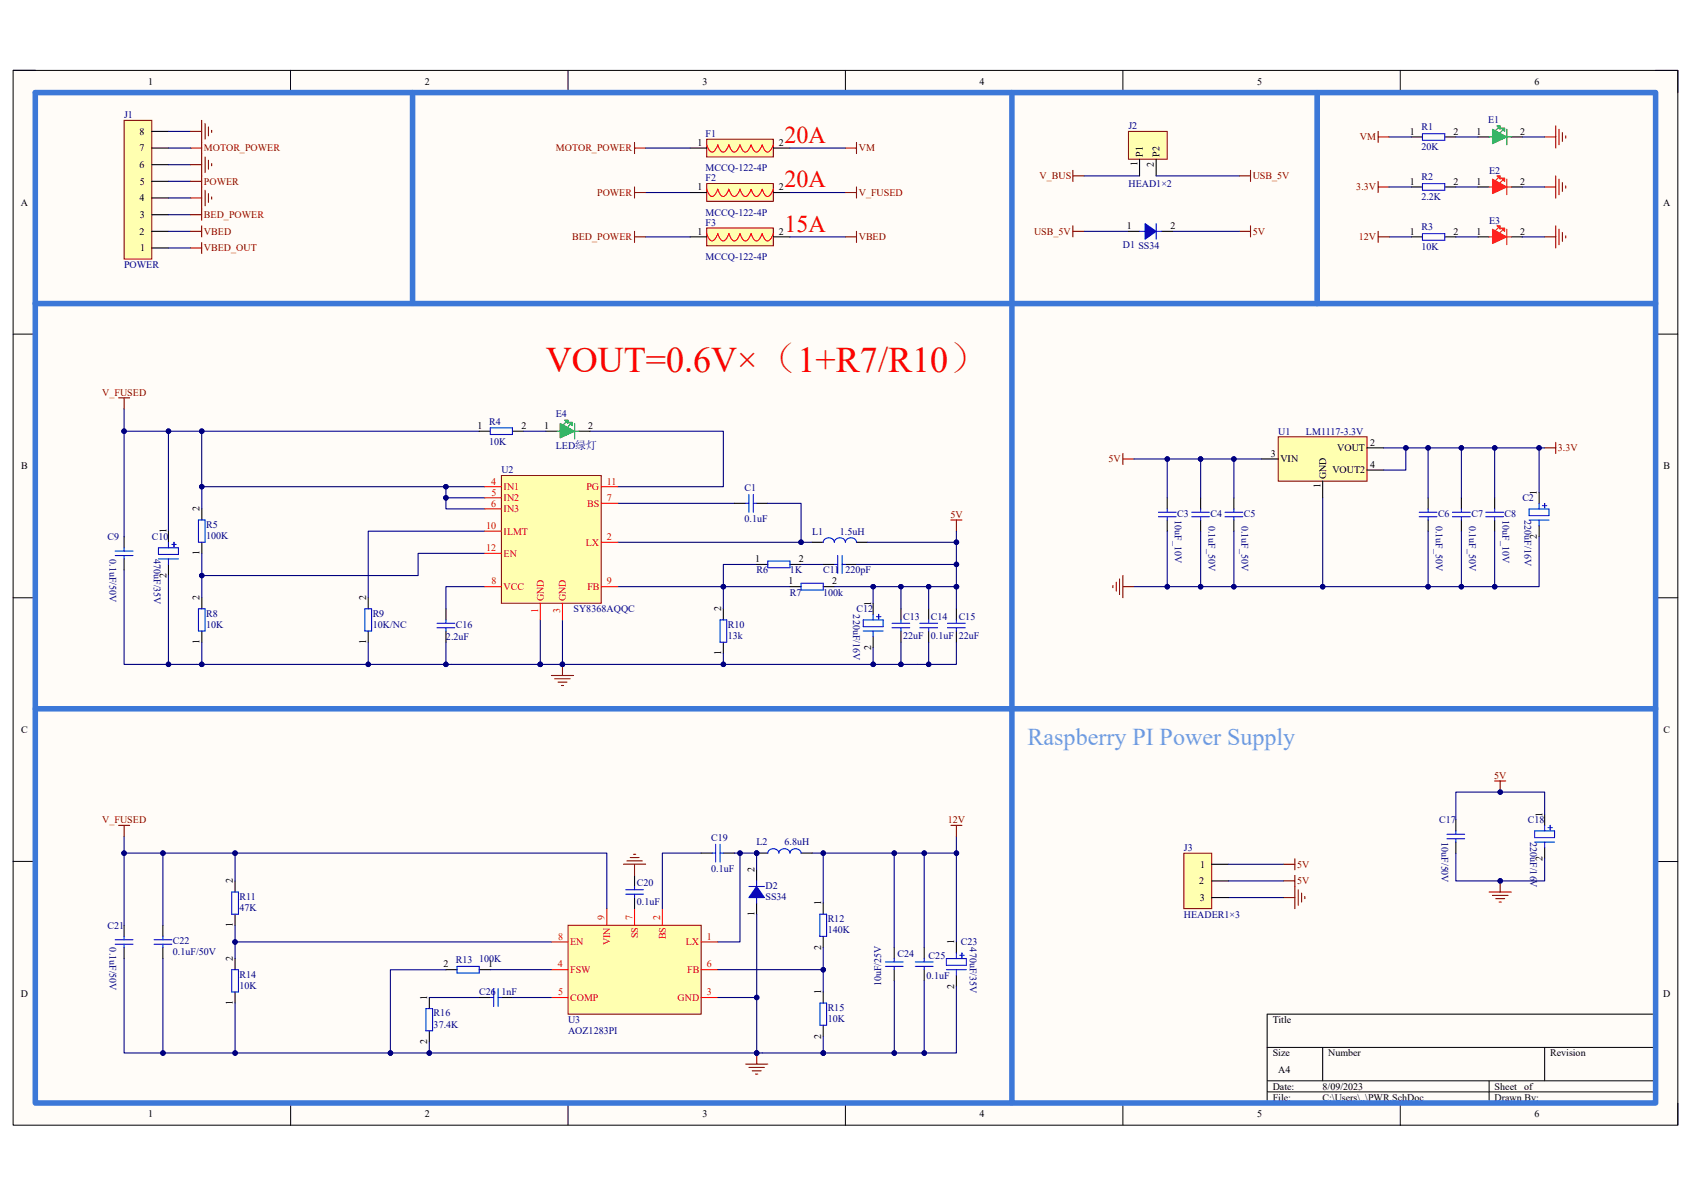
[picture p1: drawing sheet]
<svg xmlns="http://www.w3.org/2000/svg" width="297mm" height="210mm" viewBox="0 0 297 210" stroke-linecap="round" stroke-linejoin="round" font-family="sans-serif">
<defs><g id="words">
<text font-size="6.3" fill="#f00" x="95.9" y="65.3">VOUT=0.6V×（1+R7/R10）</text>
<g font-size="4.2" fill="#f00">
<text x="137.8" y="25.1">20A</text>
<text x="137.8" y="32.9">20A</text>
<text x="137.8" y="40.7">15A</text>
</g>
<text font-size="4.2" fill="#6d9eeb" x="180.5" y="130.7">Raspberry PI Power Supply</text>
<g font-size="1.8">
<text x="26" y="14.9">1</text>
<text x="74.6" y="14.9">2</text>
<text x="123.4" y="14.9">3</text>
<text x="172.1" y="14.9">4</text>
<text x="220.8" y="14.9">5</text>
<text x="269.5" y="14.9">6</text>
<text x="24.5" y="23.7">8</text>
<text x="247.6" y="23.7">1</text>
<text x="255.3" y="23.7">2</text>
<text x="259.4" y="23.7">1</text>
<text x="267" y="23.7">2</text>
<text x="24.5" y="29.5">6</text>
<text x="24.5" y="26.6">7</text>
<text x="122.5" y="25.6">1</text>
<text x="136.8" y="25.6">2</text>
<text x="199.8" y="29.2" transform="rotate(-90 199.8 29.2)">1</text>
<text x="200.8" y="27.6" transform="rotate(-90 200.8 27.6)">P1</text>
<text x="202.7" y="29.3" transform="rotate(-90 202.7 29.3)">2</text>
<text x="203.7" y="27.6" transform="rotate(-90 203.7 27.6)">P2</text>
<text x="24.5" y="35.4">4</text>
<text x="24.5" y="32.4">5</text>
<text x="122.5" y="33.4">1</text>
<text x="136.8" y="33.4">2</text>
<text x="247.6" y="32.4">1</text>
<text x="255.3" y="32.4">2</text>
<text x="259.4" y="32.4">1</text>
<text x="267" y="32.4">2</text>
<text x="3.6" y="36.1">A</text>
<text x="24.5" y="41.2">2</text>
<text x="24.6" y="38.3">3</text>
<text x="122.5" y="41.2">1</text>
<text x="136.8" y="41.2">2</text>
<text x="197.9" y="40.2">1</text>
<text x="205.6" y="40.2">2</text>
<text x="247.6" y="41.2">1</text>
<text x="255.3" y="41.2">2</text>
<text x="259.4" y="41.2">1</text>
<text x="267" y="41.2">2</text>
<text x="292.1" y="36.1">A</text>
<text x="24.6" y="44.1">1</text>
<text x="83.9" y="75.3">1</text>
<text x="91.6" y="75.3">2</text>
<text x="95.6" y="75.3">1</text>
<text x="103.3" y="75.3">2</text>
<text x="3.7" y="82.4">B</text>
<text x="223.2" y="80.2">3</text>
<text x="224.9" y="81.2">VIN</text>
<text x="234" y="83.1">VOUT2</text>
<text x="234.9" y="79.2">VOUT</text>
<text x="240.7" y="78.3">2</text>
<text x="240.7" y="82.1">4</text>
<text x="292.2" y="82.4">B</text>
<text x="35.1" y="89.7" transform="rotate(-90 35.1 89.7)">2</text>
<text x="232" y="85.7" transform="rotate(-90 232 85.7)">1</text>
<text x="232.9" y="84.1" transform="rotate(-90 232.9 84.1)">GND</text>
<text x="270" y="86.8" transform="rotate(-90 270 86.8)">1</text>
<text x="29.2" y="93.6" transform="rotate(-90 29.2 93.6)">1</text>
<text x="270" y="94.7" transform="rotate(-90 270 94.7)">2</text>
<text x="29.2" y="101.5" transform="rotate(-90 29.2 101.5)">2</text>
<text x="35.1" y="97.4" transform="rotate(-90 35.1 97.4)">1</text>
<text x="132.6" y="98.7">1</text>
<text x="140.3" y="98.7">2</text>
<text x="35.1" y="105.3" transform="rotate(-90 35.1 105.3)">2</text>
<text x="64.3" y="105.3" transform="rotate(-90 64.3 105.3)">2</text>
<text x="126.7" y="107.3" transform="rotate(-90 126.7 107.3)">2</text>
<text x="138.5" y="102.6">1</text>
<text x="146.2" y="102.6">2</text>
<text x="153" y="106.3" transform="rotate(-90 153 106.3)">1</text>
<text x="35.1" y="113" transform="rotate(-90 35.1 113)">1</text>
<text x="64.3" y="113" transform="rotate(-90 64.3 113)">1</text>
<text x="126.7" y="115" transform="rotate(-90 126.7 115)">1</text>
<text x="153" y="114.2" transform="rotate(-90 153 114.2)">2</text>
<text x="3.7" y="128.7">C</text>
<text x="292.2" y="128.7">C</text>
<text x="271" y="143.4" transform="rotate(-90 271 143.4)">1</text>
<text x="40.9" y="155" transform="rotate(-90 40.9 155)">2</text>
<text x="132.5" y="153.1" transform="rotate(-90 132.5 153.1)">2</text>
<text x="210.7" y="155.3">2</text>
<text x="210.8" y="152.3">1</text>
<text x="271" y="151.2" transform="rotate(-90 271 151.2)">2</text>
<text x="132.5" y="160.8" transform="rotate(-90 132.5 160.8)">1</text>
<text x="144.2" y="158.9" transform="rotate(-90 144.2 158.9)">1</text>
<text x="210.7" y="158.2">3</text>
<text x="40.9" y="162.7" transform="rotate(-90 40.9 162.7)">1</text>
<text x="144.2" y="166.8" transform="rotate(-90 144.2 166.8)">2</text>
<text x="167.6" y="165.8" transform="rotate(-90 167.6 165.8)">1</text>
<text x="40.9" y="168.7" transform="rotate(-90 40.9 168.7)">2</text>
<text x="77.9" y="169.9">2</text>
<text x="85.7" y="169.9">1</text>
<text x="167.6" y="173.6" transform="rotate(-90 167.6 173.6)">2</text>
<text x="3.7" y="175">D</text>
<text x="40.9" y="176.4" transform="rotate(-90 40.9 176.4)">1</text>
<text x="75" y="175.5" transform="rotate(-90 75 175.5)">1</text>
<text x="144.2" y="174.5" transform="rotate(-90 144.2 174.5)">1</text>
<text x="223.6" y="179.6">Title</text>
<text x="292.2" y="175">D</text>
<text x="75" y="183.3" transform="rotate(-90 75 183.3)">2</text>
<text x="144.2" y="182.4" transform="rotate(-90 144.2 182.4)">2</text>
<text x="223.6" y="185.5">Size</text>
<text x="233.3" y="185.5">Number</text>
<text x="272.3" y="185.5">Revision</text>
<text x="223.6" y="191.3">Date:</text>
<text x="224.5" y="188.4">A4</text>
<text x="232.3" y="191.3">8/09/2023</text>
<text x="262.5" y="191.3">Sheet</text>
<text x="267.7" y="191.3">of</text>
<text x="26" y="196.2">1</text>
<text x="74.6" y="196.2">2</text>
<text x="123.4" y="196.2">3</text>
<text x="172.1" y="196.2">4</text>
<text x="220.8" y="196.2">5</text>
<text x="223.6" y="193.3">File:</text>
<text x="232.3" y="193.3">C:\Users\..\PWR.SchDoc</text>
<text x="262.6" y="193.3">Drawn By:</text>
<text x="269.5" y="196.2">6</text>
</g>
<g font-size="1.8" fill="#000080">
<text x="21.8" y="20.7">J1</text>
<text x="198.2" y="22.7">J2</text>
<text x="249.7" y="22.9">R1</text>
<text x="261.4" y="21.5">E1</text>
<text x="123.9" y="24">F1</text>
<text x="249.7" y="26.4">20K</text>
<text x="123.9" y="30.1">MCCQ-122-4P</text>
<text x="123.9" y="31.9">F2</text>
<text x="198.2" y="32.8">HEAD1×2</text>
<text x="249.7" y="31.7">R2</text>
<text x="249.7" y="35.2">2.2K</text>
<text x="261.6" y="30.5">E2</text>
<text x="123.9" y="37.9">MCCQ-122-4P</text>
<text x="123.9" y="39.6">F3</text>
<text x="249.7" y="40.4">R3</text>
<text x="261.6" y="39.3">E3</text>
<text x="21.8" y="47.1">POWER</text>
<text x="123.9" y="45.7">MCCQ-122-4P</text>
<text x="197.2" y="43.5">D1 SS34</text>
<text x="249.7" y="43.9">10K</text>
<text x="85.9" y="74.5">R4</text>
<text x="97.6" y="73.2">E4</text>
<text x="224.5" y="76.3">U1</text>
<text x="229.4" y="76.3">LM1117-3.3V</text>
<text x="85.9" y="78.1">10K</text>
<text x="88.1" y="83.1">U2</text>
<text x="97.6" y="78.8">LED绿灯</text>
<text x="130.8" y="86.2">C1</text>
<text x="267.4" y="88">C2</text>
<text x="18.9" y="94.8">C9</text>
<text x="26.7" y="94.8">C10</text>
<text x="36.2" y="92.7">R5</text>
<text x="36.2" y="94.6">100K</text>
<text x="130.8" y="91.7">0.1uF</text>
<text x="142.7" y="93.9">L1</text>
<text x="147.5" y="93.9">1.5uH</text>
<text x="206.4" y="91.3" transform="rotate(90 206.4 91.3)">10uF_10V</text>
<text x="206.8" y="90.7">C3</text>
<text x="212.3" y="92.3" transform="rotate(90 212.3 92.3)">0.1uF_50V</text>
<text x="212.6" y="90.7">C4</text>
<text x="218.1" y="92.3" transform="rotate(90 218.1 92.3)">0.1uF_50V</text>
<text x="218.5" y="90.7">C5</text>
<text x="252.2" y="92.3" transform="rotate(90 252.2 92.3)">0.1uF_50V</text>
<text x="252.6" y="90.7">C6</text>
<text x="258.1" y="92.3" transform="rotate(90 258.1 92.3)">0.1uF_50V</text>
<text x="258.5" y="90.7">C7</text>
<text x="263.9" y="91.3" transform="rotate(90 263.9 91.3)">10uF_10V</text>
<text x="264.3" y="90.7">C8</text>
<text x="267.8" y="91.3" transform="rotate(90 267.8 91.3)">220uF/16V</text>
<text x="19.3" y="98.1" transform="rotate(90 19.3 98.1)">0.1uF/50V</text>
<text x="27" y="98.1" transform="rotate(90 27 98.1)">470uF/35V</text>
<text x="132.9" y="100.7">R6</text>
<text x="138.8" y="100.7">1K</text>
<text x="144.6" y="100.7">C11 220pF</text>
<text x="100.8" y="107.5">SY8368AQQC</text>
<text x="138.8" y="104.6">R7</text>
<text x="144.6" y="104.6">100k</text>
<text x="149.9" y="107.9" transform="rotate(90 149.9 107.9)">220uF/16V</text>
<text x="150.4" y="107.5">C12</text>
<text x="36.2" y="108.3">R8</text>
<text x="36.2" y="110.2">10K</text>
<text x="65.5" y="108.3">R9</text>
<text x="65.5" y="110.2">10K/NC</text>
<text x="78.3" y="112.4">2.2uF</text>
<text x="80.1" y="110.2">C16</text>
<text x="127.8" y="110.2">R10</text>
<text x="127.8" y="112.2">13k</text>
<text x="158.6" y="108.9">C13</text>
<text x="158.6" y="112.2">22uF</text>
<text x="163.5" y="108.9">C14</text>
<text x="163.5" y="112.2">0.1uF 22uF</text>
<text x="168.4" y="108.9">C15</text>
<text x="124.9" y="147.6">C19</text>
<text x="132.9" y="148.4">L2</text>
<text x="137.8" y="148.4">6.8uH</text>
<text x="208" y="149.4">J3</text>
<text x="252.8" y="144.5">C17</text>
<text x="253.2" y="147.8" transform="rotate(90 253.2 147.8)">10uF/50V</text>
<text x="268.4" y="144.5">C18</text>
<text x="268.8" y="147.8" transform="rotate(90 268.8 147.8)">220uF/16V</text>
<text x="111.9" y="155.6">C20</text>
<text x="124.9" y="153.1">0.1uF</text>
<text x="42.1" y="158">R11</text>
<text x="42.1" y="159.9">47K</text>
<text x="111.9" y="159">0.1uF</text>
<text x="134.5" y="156">D2</text>
<text x="134.5" y="158">SS34</text>
<text x="145.4" y="161.9">R12</text>
<text x="208" y="161.1">HEADER1×3</text>
<text x="18.9" y="163">C21</text>
<text x="19.3" y="166.3" transform="rotate(90 19.3 166.3)">0.1uF/50V</text>
<text x="30.4" y="165.8">C22</text>
<text x="30.4" y="167.7">0.1uF/50V</text>
<text x="145.4" y="163.8">140K</text>
<text x="168.8" y="166">C23</text>
<text x="170.3" y="166.3" transform="rotate(90 170.3 166.3)">470uF/35V</text>
<text x="42.1" y="171.6">R14</text>
<text x="42.1" y="173.6">10K</text>
<text x="80.1" y="169.1">R13</text>
<text x="84.2" y="168.9">100K</text>
<text x="154.8" y="173.2" transform="rotate(-90 154.8 173.2)">10uF/25V</text>
<text x="157.7" y="168.1">C24</text>
<text x="162.7" y="171.8">0.1uF</text>
<text x="163.1" y="168.3">C25</text>
<text x="76.2" y="178.5">R16</text>
<text x="84.2" y="174.8">C26 1nF</text>
<text x="99.8" y="179.6">U3</text>
<text x="145.4" y="177.5">R15</text>
<text x="145.4" y="179.4">10K</text>
<text x="76.2" y="180.4">37.4K</text>
<text x="99.8" y="181.6">AOZ1283PI</text>
</g>
<g font-size="1.8" fill="#800000">
<text x="35.8" y="26.6">MOTOR_POWER</text>
<text x="97.7" y="26.6">MOTOR_POWER</text>
<text x="150.9" y="26.6">VM</text>
<text x="238.9" y="24.6">VM</text>
<text x="35.8" y="32.4">POWER</text>
<text x="104.9" y="34.4">POWER</text>
<text x="150.9" y="34.4">V_FUSED</text>
<text x="182.6" y="31.5">V_BUS</text>
<text x="220" y="31.5">USB_5V</text>
<text x="238.2" y="33.4">3.3V</text>
<text x="35.8" y="38.3">BED_POWER</text>
<text x="35.8" y="41.2">VBED</text>
<text x="181.6" y="41.2">USB_5V</text>
<text x="220" y="41.2">5V</text>
<text x="35.8" y="44.1">VBED_OUT</text>
<text x="100.5" y="42.2">BED_POWER</text>
<text x="150.9" y="42.2">VBED</text>
<text x="238.7" y="42.2">12V</text>
<text x="18" y="69.5">V_FUSED</text>
<text x="194.7" y="81.2">5V</text>
<text x="273.7" y="79.2">3.3V</text>
<text x="166.9" y="90.9">5V</text>
<text x="262.5" y="136.7">5V</text>
<text x="18" y="144.5">V_FUSED</text>
<text x="166.5" y="144.5">12V</text>
<text x="227.9" y="155.3">5V</text>
<text x="227.9" y="152.3">5V</text>
</g>
<g font-size="1.8" fill="#f00">
<text x="86.3" y="85.1">4</text>
<text x="86.3" y="89">6</text>
<text x="86.3" y="87">5</text>
<text x="88.5" y="86">IN1</text>
<text x="88.5" y="88">IN2</text>
<text x="88.5" y="89.9">IN3</text>
<text x="103" y="86">PG</text>
<text x="103.2" y="89">BS</text>
<text x="106.6" y="85.1">11</text>
<text x="106.6" y="88">7</text>
<text x="85.4" y="92.9">10</text>
<text x="88.5" y="93.9">ILMT</text>
<text x="102.9" y="95.8">LX</text>
<text x="106.6" y="94.8">2</text>
<text x="85.4" y="96.8">12</text>
<text x="88.5" y="97.7">EN</text>
<text x="86.3" y="102.6">8</text>
<text x="88.5" y="103.6">VCC</text>
<text x="94.5" y="107.6" transform="rotate(-90 94.5 107.6)">1</text>
<text x="95.5" y="105.5" transform="rotate(-90 95.5 105.5)">GND</text>
<text x="98.4" y="107.6" transform="rotate(-90 98.4 107.6)">3</text>
<text x="99.4" y="105.5" transform="rotate(-90 99.4 105.5)">GND</text>
<text x="103.2" y="103.6">FB</text>
<text x="106.6" y="102.6">9</text>
<text x="106.2" y="161.5" transform="rotate(-90 106.2 161.5)">9</text>
<text x="111.1" y="161.5" transform="rotate(-90 111.1 161.5)">7</text>
<text x="116" y="161.5" transform="rotate(-90 116 161.5)">2</text>
<text x="98" y="165">8</text>
<text x="100.2" y="166">EN</text>
<text x="107.2" y="165.9" transform="rotate(-90 107.2 165.9)">VIN</text>
<text x="112.1" y="164.7" transform="rotate(-90 112.1 164.7)">SS</text>
<text x="116.9" y="164.9" transform="rotate(-90 116.9 164.9)">BS</text>
<text x="120.5" y="166">LX</text>
<text x="124.1" y="165">1</text>
<text x="98" y="169.9">4</text>
<text x="100.2" y="170.8">FSW</text>
<text x="120.7" y="170.8">FB</text>
<text x="124.1" y="169.9">6</text>
<text x="98" y="174.8">5</text>
<text x="100.2" y="175.7">COMP</text>
<text x="119" y="175.7">GND</text>
<text x="124.1" y="174.8">3</text>
</g>
</g></defs>
<path d="M2.3 12.4h292.4v185.1h-292.4z" fill="#fffcf8"/>
<path d="M2.3 12.4h292.4v185.1h-292.4z" fill="none" stroke="#000" stroke-width=".18"/>
<path d="M6.2 16.3h284.6v177.4h-284.6z" fill="#fffcf8"/>
<g fill="none" stroke="#000" stroke-width=".18">
<path d="M2.3 12.3h3.9M6.2 16.3h284.6v177.4h-284.6zM51 12.3v4M99.8 12.4v3.9M148.5 12.4v3.9M197.2 12.4v3.9M246 12.4v3.9M290.8 12.4h3.9v3.9M2.3 58.7h3.9M290.8 58.7h3.9M2.3 104.9h3.9M290.8 104.9h3.9"/>
<path d="M2.3 151.2h3.9M290.8 151.3h3.9M290.8 178.1h-68.2v15.6M51.1 193.7v3.8M99.8 193.7v3.8M148.5 193.7v3.8M197.2 193.7v3.8M222.6 183.9h68.2M222.6 189.8h68.2M222.6 191.7h68.2M232.3 183.9v5.9M246 193.7v3.8"/>
<path d="M261.6 189.8v3.9M271.3 183.9v5.9M294.7 193.7v3.8"/>
</g>
<path d="M21.8 21.1h4.9v24.4h-4.9z" fill="#ffffb0"/>
<path d="M21.8 21.1h4.9v24.4h-4.9z" fill="none" stroke="#800000" stroke-width=".18"/>
<path d="M26.7 37.7h2.9M26.7 34.8h2.9M26.7 31.8h2.9M26.7 28.9h2.9M26.7 26h2.9M26.7 23.1h2.9M26.7 43.5h2.9M26.7 40.6h2.9" fill="none" stroke="#000" stroke-width=".19"/>
<g fill="none" stroke="#800000" stroke-width=".19">
<path d="M33.5 26h1.9M33.5 31.8h1.9M33.5 37.7h1.9M33.5 23.1h1.9M33.5 28.9h1.9M33.5 34.8h1.9M35.4 21.1v17.6M36 21.7v2.7M36 27.6v2.7M36 33.4v2.7M36.6 22.3v1.6M36.6 28.1v1.6"/>
<path d="M36.6 34v1.5M37.2 22.9v.4M37.2 28.7v.4M37.2 34.6v.4"/>
</g>
<path d="M29.6 23.1h3.9M29.6 26h3.9M29.6 28.9h3.9M29.6 31.8h3.9M29.6 34.8h3.9M29.6 37.7h3.9M29.6 40.6h3.9M29.6 43.5h3.9" fill="none" stroke="#000080" stroke-width=".19"/>
<path d="M124.1 24.4h11.7v3.2h-11.7z" fill="#ffffb0"/>
<path d="M124.1 24.4h11.7v3.2h-11.7z" fill="none" stroke="#800000" stroke-width=".18"/>
<path d="M124.1 25.4a1.64 1.64 0 0 0 1 1.3 1.76 1.76 0 0 0 1-1.3 1.64 1.64 0 0 0 .9 1.3 1.75 1.75 0 0 0 1-1.3 1.67 1.67 0 0 0 1 1.3 1.74 1.74 0 0 0 1-1.3 1.67 1.67 0 0 0 .9 1.3 1.74 1.74 0 0 0 1-1.3 1.67 1.67 0 0 0 1 1.3 1.72 1.72 0 0 0 1-1.3 1.66 1.66 0 0 0 .9 1.3 2.35 2.35 0 0 0 1-1.3" fill="none" stroke="#f00" stroke-width=".19"/>
<path d="M121.2 26h2.9M135.8 26h3" fill="none" stroke="#000" stroke-width=".19"/>
<path d="M113.4 26h7.8M138.8 26h9.7" fill="none" stroke="#000080" stroke-width=".19"/>
<path d="M111.5 25v2M111.5 26h1.9" fill="none" stroke="#800000" stroke-width=".19"/>
<path d="M124.1 32.2h11.7v3.1h-11.7z" fill="#ffffb0"/>
<path d="M124.1 32.2h11.7v3.1h-11.7z" fill="none" stroke="#800000" stroke-width=".18"/>
<path d="M124.1 33.2a1.63 1.63 0 0 0 1 1.3 1.7 1.7 0 0 0 1-1.3 1.63 1.63 0 0 0 .9 1.3 1.69 1.69 0 0 0 1-1.3 1.67 1.67 0 0 0 1 1.3 1.68 1.68 0 0 0 1-1.3 1.67 1.67 0 0 0 .9 1.3 1.68 1.68 0 0 0 1-1.3 1.67 1.67 0 0 0 1 1.3 1.67 1.67 0 0 0 1-1.3 1.65 1.65 0 0 0 .9 1.3 2.23 2.23 0 0 0 1-1.3" fill="none" stroke="#f00" stroke-width=".19"/>
<path d="M121.2 33.8h2.9M135.8 33.8h3" fill="none" stroke="#000" stroke-width=".19"/>
<path d="M113.4 33.8h7.8M138.8 33.8h9.7" fill="none" stroke="#000080" stroke-width=".19"/>
<path d="M111.5 32.8v2M111.5 33.8h1.9M148.5 33.8h1.9M150.4 32.8v2" fill="none" stroke="#800000" stroke-width=".19"/>
<path d="M124.1 40h11.7v3.2h-11.7z" fill="#ffffb0"/>
<path d="M124.1 40h11.7v3.2h-11.7z" fill="none" stroke="#800000" stroke-width=".18"/>
<path d="M124.1 41l.2 .5a1.08 1.08 0 0 0 .8 .8l.6-.5 .4-.8 .2 .5a1.08 1.08 0 0 0 .8 .8 1.97 1.97 0 0 0 .9-1.3l.2 .5a1.11 1.11 0 0 0 .8 .8 1.93 1.93 0 0 0 1-1.3l.2 .5a1.11 1.11 0 0 0 .8 .8 1.93 1.93 0 0 0 .9-1.3l.2 .5a1.15 1.15 0 0 0 .8 .8 1.92 1.92 0 0 0 1-1.3l.2 .5a1.15 1.15 0 0 0 .8 .8 1.99 1.99 0 0 0 .9-1.3" fill="none" stroke="#f00" stroke-width=".19"/>
<path d="M121.2 41.6h2.9M135.8 41.6h3" fill="none" stroke="#000" stroke-width=".19"/>
<path d="M113.4 41.6h7.8M138.8 41.6h9.7M78.3 85.4v3.9h6.9" fill="none" stroke="#000080" stroke-width=".19"/>
<path d="M35.4 39.6v2M33.5 40.6h1.9M33.5 43.5h1.9M35.4 42.6v1.9M111.5 40.6v2M111.5 41.6h1.9M148.5 41.6h1.9M150.4 40.6v2" fill="none" stroke="#800000" stroke-width=".19"/>
<circle cx="78.3" cy="87.4" r=".39" fill="#000080"/>
<circle cx="78.3" cy="87.4" r=".39" fill="none" stroke="#000080" stroke-width=".18"/>
<circle cx="78.3" cy="85.4" r=".39" fill="#000080"/>
<circle cx="78.3" cy="85.4" r=".39" fill="none" stroke="#000080" stroke-width=".18"/>
<path d="M78.3 87.4h6.9" fill="none" stroke="#000080" stroke-width=".19"/>
<circle cx="78.3" cy="87.4" r=".39" fill="#000080"/>
<circle cx="78.3" cy="87.4" r=".39" fill="none" stroke="#000080" stroke-width=".18"/>
<path d="M21.8 75.7h62.4" fill="none" stroke="#000080" stroke-width=".19"/>
<circle cx="35.4" cy="75.7" r=".39" fill="#000080"/>
<circle cx="35.4" cy="75.7" r=".39" fill="none" stroke="#000080" stroke-width=".18"/>
<circle cx="29.6" cy="75.7" r=".39" fill="#000080"/>
<circle cx="29.6" cy="75.7" r=".39" fill="none" stroke="#000080" stroke-width=".18"/>
<circle cx="21.8" cy="75.7" r=".39" fill="#000080"/>
<circle cx="21.8" cy="75.7" r=".39" fill="none" stroke="#000080" stroke-width=".18"/>
<path d="M103.7 75.7h23.4v9.7h-18.6" fill="none" stroke="#000080" stroke-width=".19"/>
<path d="M84.2 75.7h1.9M90 75.7h2M95.9 75.7h1.9M101.7 75.7h2" fill="none" stroke="#000" stroke-width=".19"/>
<path d="M86.1 75.1h3.9v1.2h-3.9z" fill="none" stroke="#00f" stroke-width=".19"/>
<path d="M99.4 74.1l-.4 .4" fill="none" stroke="#00bf00" stroke-width=".19"/>
<path d="M99.2 73.8h.6v.5z" fill="#00bf00"/>
<path d="M97.8 75.7h3.9M99.2 73.8h.6v.5z" fill="none" stroke="#00bf00" stroke-width=".19"/>
<path d="M98.4 74.3l2.5 1.4-2.5 1.2z" fill="#00bf00"/>
<path d="M98.4 74.3l2.5 1.4-2.5 1.2z" fill="none" stroke="#00bf00" stroke-width=".18"/>
<path d="M100.2 74.5l-.4 .4" fill="none" stroke="#00bf00" stroke-width=".19"/>
<path d="M100 74.1h.6v.6z" fill="#00bf00"/>
<path d="M100 74.1h.6v.6zM100.9 74.3v2.8" fill="none" stroke="#00bf00" stroke-width=".19"/>
<path d="M21.8 71.8v22.4M92 75.7h3.9" fill="none" stroke="#000080" stroke-width=".19"/>
<path d="M21.8 94.2v2M21.8 98.1v2M29.6 93.3v1.9M29.6 99.1v1.9" fill="none" stroke="#000" stroke-width=".19"/>
<path d="M20.2 96.8h3.2M20.2 97.5h3.2M21.8 96.2v.6M21.8 97.5v.6M27.8 96.2h3.5v1.1h-3.5zM27.8 98.1h3.5M29.6 95.2v1M29.6 98.1v1M30.2 95.6h.8M30.6 95.2v.8" fill="none" stroke="#00f" stroke-width=".19"/>
<circle cx="21.8" cy="75.7" r=".39" fill="#000080"/>
<circle cx="21.8" cy="75.7" r=".39" fill="none" stroke="#000080" stroke-width=".18"/>
<path d="M29.6 75.7v17.6" fill="none" stroke="#000080" stroke-width=".19"/>
<circle cx="29.6" cy="75.7" r=".39" fill="#000080"/>
<circle cx="29.6" cy="75.7" r=".39" fill="none" stroke="#000080" stroke-width=".18"/>
<path d="M21.8 100.1v16.5h7.8" fill="none" stroke="#000080" stroke-width=".19"/>
<circle cx="29.6" cy="116.6" r=".39" fill="#000080"/>
<circle cx="29.6" cy="116.6" r=".39" fill="none" stroke="#000080" stroke-width=".18"/>
<path d="M94.9 108.8v7.8" fill="none" stroke="#000080" stroke-width=".19"/>
<circle cx="94.9" cy="116.6" r=".39" fill="#000080"/>
<circle cx="94.9" cy="116.6" r=".39" fill="none" stroke="#000080" stroke-width=".18"/>
<path d="M78.3 106.9v1.9M78.3 110.8v2" fill="none" stroke="#000" stroke-width=".19"/>
<path d="M76.8 109.4h3.1M76.8 110.2h3.1M78.3 108.8v.6M78.3 110.2v.6" fill="none" stroke="#00f" stroke-width=".19"/>
<path d="M79.3 116.6h15.6M85.2 103h-6.9v3.9" fill="none" stroke="#000080" stroke-width=".19"/>
<circle cx="94.9" cy="116.6" r=".39" fill="#000080"/>
<circle cx="94.9" cy="116.6" r=".39" fill="none" stroke="#000080" stroke-width=".18"/>
<path d="M78.3 112.8v3.8h1" fill="none" stroke="#000080" stroke-width=".19"/>
<circle cx="78.3" cy="116.6" r=".39" fill="#000080"/>
<circle cx="78.3" cy="116.6" r=".39" fill="none" stroke="#000080" stroke-width=".18"/>
<path d="M35.5 89.3v2M35.5 95.2v2M35.5 104.9v2M35.5 110.8v2" fill="none" stroke="#000" stroke-width=".19"/>
<path d="M34.9 91.3h1.1v3.9h-1.1zM34.9 106.9h1.1v3.9h-1.1z" fill="none" stroke="#00f" stroke-width=".19"/>
<path d="M35.4 75.7v9.7h49.8" fill="none" stroke="#000080" stroke-width=".19"/>
<circle cx="78.3" cy="85.4" r=".39" fill="#000080"/>
<circle cx="78.3" cy="85.4" r=".39" fill="none" stroke="#000080" stroke-width=".18"/>
<circle cx="35.4" cy="85.4" r=".39" fill="#000080"/>
<circle cx="35.4" cy="85.4" r=".39" fill="none" stroke="#000080" stroke-width=".18"/>
<circle cx="35.4" cy="75.7" r=".39" fill="#000080"/>
<circle cx="35.4" cy="75.7" r=".39" fill="none" stroke="#000080" stroke-width=".18"/>
<path d="M35.5 85.4v3.9" fill="none" stroke="#000080" stroke-width=".19"/>
<circle cx="35.4" cy="85.4" r=".39" fill="#000080"/>
<circle cx="35.4" cy="85.4" r=".39" fill="none" stroke="#000080" stroke-width=".18"/>
<path d="M35.5 97.2v7.7" fill="none" stroke="#000080" stroke-width=".19"/>
<circle cx="35.4" cy="101" r=".39" fill="#000080"/>
<circle cx="35.4" cy="101" r=".39" fill="none" stroke="#000080" stroke-width=".18"/>
<path d="M29.6 101v15.6h4.9" fill="none" stroke="#000080" stroke-width=".19"/>
<circle cx="29.6" cy="116.6" r=".39" fill="#000080"/>
<circle cx="29.6" cy="116.6" r=".39" fill="none" stroke="#000080" stroke-width=".18"/>
<path d="M35.5 116.6h42.8" fill="none" stroke="#000080" stroke-width=".19"/>
<circle cx="35.4" cy="116.6" r=".39" fill="#000080"/>
<circle cx="35.4" cy="116.6" r=".39" fill="none" stroke="#000080" stroke-width=".18"/>
<circle cx="64.7" cy="116.6" r=".39" fill="#000080"/>
<circle cx="64.7" cy="116.6" r=".39" fill="none" stroke="#000080" stroke-width=".18"/>
<circle cx="78.3" cy="116.6" r=".39" fill="#000080"/>
<circle cx="78.3" cy="116.6" r=".39" fill="none" stroke="#000080" stroke-width=".18"/>
<path d="M35.5 112.8v3.8h-1" fill="none" stroke="#000080" stroke-width=".19"/>
<circle cx="35.4" cy="116.6" r=".39" fill="#000080"/>
<circle cx="35.4" cy="116.6" r=".39" fill="none" stroke="#000080" stroke-width=".18"/>
<path d="M85.2 97.2h-11.8v3.8h-37.9" fill="none" stroke="#000080" stroke-width=".19"/>
<circle cx="35.4" cy="101" r=".39" fill="#000080"/>
<circle cx="35.4" cy="101" r=".39" fill="none" stroke="#000080" stroke-width=".18"/>
<path d="M64.7 104.9v2M64.7 110.8v2" fill="none" stroke="#000" stroke-width=".19"/>
<path d="M64.1 106.9h1.2v3.9h-1.2z" fill="none" stroke="#00f" stroke-width=".19"/>
<path d="M85.2 93.3h-20.5v11.6M64.7 112.8v3.8" fill="none" stroke="#000080" stroke-width=".19"/>
<circle cx="64.7" cy="116.6" r=".39" fill="#000080"/>
<circle cx="64.7" cy="116.6" r=".39" fill="none" stroke="#000080" stroke-width=".18"/>
<path d="M20.8 69.8h2M21.8 69.9v1.9" fill="none" stroke="#800000" stroke-width=".19"/>
<path d="M108.5 88.4h20.5M134.9 88.4h5.8v6.8h-32.2" fill="none" stroke="#000080" stroke-width=".19"/>
<path d="M129 88.4h2M132.9 88.4h2" fill="none" stroke="#000" stroke-width=".19"/>
<path d="M131 88.4h.5M131.5 86.8v3.1M132.3 88.4h.6M132.3 86.8v3.1" fill="none" stroke="#00f" stroke-width=".19"/>
<circle cx="140.7" cy="95.2" r=".39" fill="#000080"/>
<circle cx="140.7" cy="95.2" r=".39" fill="none" stroke="#000080" stroke-width=".18"/>
<path d="M140.7 95.2h2" fill="none" stroke="#000080" stroke-width=".19"/>
<circle cx="140.7" cy="95.2" r=".39" fill="#000080"/>
<circle cx="140.7" cy="95.2" r=".39" fill="none" stroke="#000080" stroke-width=".18"/>
<path d="M142.7 95.2h1.9M150.4 95.2h2" fill="none" stroke="#000" stroke-width=".19"/>
<path d="M144.6 95.2a1 1 0 0 1 1-.8 1 1 0 0 1 1 .8 1 1 0 0 1 .9-.8 1 1 0 0 1 1 .8 1 1 0 0 1 1-.8 1 1 0 0 1 .9 .8" fill="none" stroke="#00f" stroke-width=".19"/>
<path d="M132.9 99.1h-5.8v3.9" fill="none" stroke="#000080" stroke-width=".19"/>
<circle cx="127.1" cy="103" r=".38" fill="#000080"/>
<circle cx="127.1" cy="103" r=".38" fill="none" stroke="#000080" stroke-width=".18"/>
<path d="M132.9 99.1h2M138.8 99.1h1.9M144.6 99.1h2M148.5 99.1h1.9" fill="none" stroke="#000" stroke-width=".19"/>
<path d="M134.9 98.5h3.9v1.2h-3.9zM146.6 99.1h.5M147.1 97.5v3.2M147.9 99.1h.6M147.9 97.5v3.2" fill="none" stroke="#00f" stroke-width=".19"/>
<path d="M140.7 99.1h3.9M108.5 103h30.3" fill="none" stroke="#000080" stroke-width=".19"/>
<circle cx="127.1" cy="103" r=".38" fill="#000080"/>
<circle cx="127.1" cy="103" r=".38" fill="none" stroke="#000080" stroke-width=".18"/>
<path d="M127.1 106.9v1.9M127.1 112.8v1.9M138.8 103h1.9M144.6 103h2" fill="none" stroke="#000" stroke-width=".19"/>
<path d="M126.5 108.8h1.2v4h-1.2zM140.7 102.4h3.9v1.2h-3.9z" fill="none" stroke="#00f" stroke-width=".19"/>
<path d="M127.1 103v3.9" fill="none" stroke="#000080" stroke-width=".19"/>
<circle cx="127.1" cy="103" r=".38" fill="#000080"/>
<circle cx="127.1" cy="103" r=".38" fill="none" stroke="#000080" stroke-width=".18"/>
<path d="M127.1 114.7v1.9h-28.3" fill="none" stroke="#000080" stroke-width=".19"/>
<circle cx="127.1" cy="116.6" r=".39" fill="#000080"/>
<circle cx="127.1" cy="116.6" r=".39" fill="none" stroke="#000080" stroke-width=".18"/>
<circle cx="98.8" cy="116.6" r=".39" fill="#000080"/>
<circle cx="98.8" cy="116.6" r=".39" fill="none" stroke="#000080" stroke-width=".18"/>
<path d="M158.3 106.9v1.9M158.3 110.8v2M163.1 106.9v1.9M163.1 110.8v2M168 106.9v1.9M168 110.8v2" fill="none" stroke="#000" stroke-width=".19"/>
<path d="M156.7 109.4h3.1M156.7 110.2h3.1M158.3 108.8v.6M158.3 110.2v.6M161.6 109.4h3.1M161.6 110.2h3.1M163.1 108.8v.6M163.1 110.2v.6M166.4 109.4h3.2M166.4 110.2h3.2M168 108.8v.6M168 110.2v.6" fill="none" stroke="#00f" stroke-width=".19"/>
<path d="M127.1 116.6h34.1" fill="none" stroke="#000080" stroke-width=".19"/>
<circle cx="127.1" cy="116.6" r=".39" fill="#000080"/>
<circle cx="127.1" cy="116.6" r=".39" fill="none" stroke="#000080" stroke-width=".18"/>
<circle cx="153.4" cy="116.6" r=".39" fill="#000080"/>
<circle cx="153.4" cy="116.6" r=".39" fill="none" stroke="#000080" stroke-width=".18"/>
<circle cx="158.3" cy="116.6" r=".39" fill="#000080"/>
<circle cx="158.3" cy="116.6" r=".39" fill="none" stroke="#000080" stroke-width=".18"/>
<path d="M152.4 95.2h15.6" fill="none" stroke="#000080" stroke-width=".19"/>
<circle cx="168" cy="95.2" r=".39" fill="#000080"/>
<circle cx="168" cy="95.2" r=".39" fill="none" stroke="#000080" stroke-width=".18"/>
<path d="M150.4 99.1h17.6" fill="none" stroke="#000080" stroke-width=".19"/>
<circle cx="168" cy="99.1" r=".39" fill="#000080"/>
<circle cx="168" cy="99.1" r=".39" fill="none" stroke="#000080" stroke-width=".18"/>
<path d="M146.6 103h21.4" fill="none" stroke="#000080" stroke-width=".19"/>
<circle cx="153.4" cy="103" r=".39" fill="#000080"/>
<circle cx="153.4" cy="103" r=".39" fill="none" stroke="#000080" stroke-width=".18"/>
<circle cx="158.2" cy="103" r=".39" fill="#000080"/>
<circle cx="158.2" cy="103" r=".39" fill="none" stroke="#000080" stroke-width=".18"/>
<circle cx="163.1" cy="103" r=".38" fill="#000080"/>
<circle cx="163.1" cy="103" r=".38" fill="none" stroke="#000080" stroke-width=".18"/>
<circle cx="168" cy="103" r=".38" fill="#000080"/>
<circle cx="168" cy="103" r=".38" fill="none" stroke="#000080" stroke-width=".18"/>
<path d="M167 91.3h2M168 91.3v2" fill="none" stroke="#800000" stroke-width=".19"/>
<path d="M168 112.8v3.8h-6.8" fill="none" stroke="#000080" stroke-width=".19"/>
<circle cx="163.1" cy="116.6" r=".39" fill="#000080"/>
<circle cx="163.1" cy="116.6" r=".39" fill="none" stroke="#000080" stroke-width=".18"/>
<path d="M168 103v3.9" fill="none" stroke="#000080" stroke-width=".19"/>
<circle cx="168" cy="103" r=".38" fill="#000080"/>
<circle cx="168" cy="103" r=".38" fill="none" stroke="#000080" stroke-width=".18"/>
<path d="M168 93.3v9.7" fill="none" stroke="#000080" stroke-width=".19"/>
<circle cx="168" cy="103" r=".38" fill="#000080"/>
<circle cx="168" cy="103" r=".38" fill="none" stroke="#000080" stroke-width=".18"/>
<circle cx="168" cy="99.1" r=".39" fill="#000080"/>
<circle cx="168" cy="99.1" r=".39" fill="none" stroke="#000080" stroke-width=".18"/>
<circle cx="168" cy="95.2" r=".39" fill="#000080"/>
<circle cx="168" cy="95.2" r=".39" fill="none" stroke="#000080" stroke-width=".18"/>
<path d="M163.1 103v3.9" fill="none" stroke="#000080" stroke-width=".19"/>
<circle cx="163.1" cy="103" r=".38" fill="#000080"/>
<circle cx="163.1" cy="103" r=".38" fill="none" stroke="#000080" stroke-width=".18"/>
<path d="M163.1 112.8v3.8" fill="none" stroke="#000080" stroke-width=".19"/>
<circle cx="163.1" cy="116.6" r=".39" fill="#000080"/>
<circle cx="163.1" cy="116.6" r=".39" fill="none" stroke="#000080" stroke-width=".18"/>
<path d="M158.3 103v3.9" fill="none" stroke="#000080" stroke-width=".19"/>
<circle cx="158.2" cy="103" r=".39" fill="#000080"/>
<circle cx="158.2" cy="103" r=".39" fill="none" stroke="#000080" stroke-width=".18"/>
<path d="M158.3 112.8v3.8" fill="none" stroke="#000080" stroke-width=".19"/>
<circle cx="158.3" cy="116.6" r=".39" fill="#000080"/>
<circle cx="158.3" cy="116.6" r=".39" fill="none" stroke="#000080" stroke-width=".18"/>
<path d="M224.5 76.7h15.6v7.8h-15.6z" fill="#ffffb0"/>
<path d="M224.5 76.7h15.6v7.8h-15.6z" fill="none" stroke="#800000" stroke-width=".18"/>
<g fill="none" stroke="#000" stroke-width=".19">
<path d="M240.1 78.6h3M205 87.4v2M205 91.3v2M210.9 87.4v2M210.9 91.3v2M216.7 87.4v2M216.7 91.3v2M221.6 80.6h2.9M232.3 84.5v2.9M240.1 82.5h3M250.9 87.4v2M250.9 91.3v2"/>
<path d="M256.7 87.4v2M256.7 91.3v2M262.5 87.4v2M262.5 91.3v2"/>
</g>
<g fill="none" stroke="#00f" stroke-width=".19">
<path d="M203.5 89.9h3.1M203.5 90.7h3.1M205 89.4v.5M205 90.7v.6M209.3 89.9h3.1M209.3 90.7h3.1M210.9 89.4v.5M210.9 90.7v.6M215.2 89.9h3.1M215.2 90.7h3.1M216.7 89.4v.5M216.7 90.7v.6"/>
<path d="M249.3 89.9h3.1M249.3 90.7h3.1M250.9 89.4v.5M250.9 90.7v.6M255.1 89.9h3.2M255.1 90.7h3.2M256.7 89.4v.5M256.7 90.7v.6M261 89.9h3.1M261 90.7h3.1M262.5 89.4v.5M262.5 90.7v.6"/>
</g>
<path d="M197.2 79.6v2M271.3 78.6h2M273.3 77.7v1.9M197.2 80.6h2M195.5 102.8v.4M196.1 102.2v1.6M196.7 101.6v2.8M197.2 101v3.9M197.2 103h2" fill="none" stroke="#800000" stroke-width=".19"/>
<path d="M199.2 80.6h22.4" fill="none" stroke="#000080" stroke-width=".19"/>
<circle cx="216.7" cy="80.6" r=".39" fill="#000080"/>
<circle cx="216.7" cy="80.6" r=".39" fill="none" stroke="#000080" stroke-width=".18"/>
<circle cx="210.9" cy="80.6" r=".39" fill="#000080"/>
<circle cx="210.9" cy="80.6" r=".39" fill="none" stroke="#000080" stroke-width=".18"/>
<circle cx="205" cy="80.6" r=".39" fill="#000080"/>
<circle cx="205" cy="80.6" r=".39" fill="none" stroke="#000080" stroke-width=".18"/>
<path d="M205 80.6v6.8" fill="none" stroke="#000080" stroke-width=".19"/>
<circle cx="205" cy="80.6" r=".39" fill="#000080"/>
<circle cx="205" cy="80.6" r=".39" fill="none" stroke="#000080" stroke-width=".18"/>
<path d="M210.9 80.6v6.8" fill="none" stroke="#000080" stroke-width=".19"/>
<circle cx="210.9" cy="80.6" r=".39" fill="#000080"/>
<circle cx="210.9" cy="80.6" r=".39" fill="none" stroke="#000080" stroke-width=".18"/>
<path d="M216.7 80.6v6.8" fill="none" stroke="#000080" stroke-width=".19"/>
<circle cx="216.7" cy="80.6" r=".39" fill="#000080"/>
<circle cx="216.7" cy="80.6" r=".39" fill="none" stroke="#000080" stroke-width=".18"/>
<path d="M243.1 78.6h28.2" fill="none" stroke="#000080" stroke-width=".19"/>
<circle cx="247" cy="78.6" r=".39" fill="#000080"/>
<circle cx="247" cy="78.6" r=".39" fill="none" stroke="#000080" stroke-width=".18"/>
<circle cx="250.9" cy="78.6" r=".39" fill="#000080"/>
<circle cx="250.9" cy="78.6" r=".39" fill="none" stroke="#000080" stroke-width=".18"/>
<circle cx="256.7" cy="78.6" r=".39" fill="#000080"/>
<circle cx="256.7" cy="78.6" r=".39" fill="none" stroke="#000080" stroke-width=".18"/>
<circle cx="262.6" cy="78.6" r=".38" fill="#000080"/>
<circle cx="262.6" cy="78.6" r=".38" fill="none" stroke="#000080" stroke-width=".18"/>
<circle cx="270.3" cy="78.6" r=".39" fill="#000080"/>
<circle cx="270.3" cy="78.6" r=".39" fill="none" stroke="#000080" stroke-width=".18"/>
<path d="M246.9 78.6v3.9h-3.8" fill="none" stroke="#000080" stroke-width=".19"/>
<circle cx="247" cy="78.6" r=".39" fill="#000080"/>
<circle cx="247" cy="78.6" r=".39" fill="none" stroke="#000080" stroke-width=".18"/>
<path d="M250.9 78.6v8.8" fill="none" stroke="#000080" stroke-width=".19"/>
<circle cx="250.9" cy="78.6" r=".39" fill="#000080"/>
<circle cx="250.9" cy="78.6" r=".39" fill="none" stroke="#000080" stroke-width=".18"/>
<path d="M256.7 78.6v8.8" fill="none" stroke="#000080" stroke-width=".19"/>
<circle cx="256.7" cy="78.6" r=".39" fill="#000080"/>
<circle cx="256.7" cy="78.6" r=".39" fill="none" stroke="#000080" stroke-width=".18"/>
<path d="M262.5 78.6v8.8" fill="none" stroke="#000080" stroke-width=".19"/>
<circle cx="262.6" cy="78.6" r=".38" fill="#000080"/>
<circle cx="262.6" cy="78.6" r=".38" fill="none" stroke="#000080" stroke-width=".18"/>
<path d="M210.9 93.3v9.7" fill="none" stroke="#000080" stroke-width=".19"/>
<circle cx="210.9" cy="103" r=".39" fill="#000080"/>
<circle cx="210.9" cy="103" r=".39" fill="none" stroke="#000080" stroke-width=".18"/>
<path d="M216.7 93.3v9.7" fill="none" stroke="#000080" stroke-width=".19"/>
<circle cx="216.7" cy="103" r=".39" fill="#000080"/>
<circle cx="216.7" cy="103" r=".39" fill="none" stroke="#000080" stroke-width=".18"/>
<path d="M205 93.3v9.7h57.5v-9.7" fill="none" stroke="#000080" stroke-width=".19"/>
<circle cx="205" cy="103" r=".39" fill="#000080"/>
<circle cx="205" cy="103" r=".39" fill="none" stroke="#000080" stroke-width=".18"/>
<circle cx="210.9" cy="103" r=".39" fill="#000080"/>
<circle cx="210.9" cy="103" r=".39" fill="none" stroke="#000080" stroke-width=".18"/>
<circle cx="216.7" cy="103" r=".39" fill="#000080"/>
<circle cx="216.7" cy="103" r=".39" fill="none" stroke="#000080" stroke-width=".18"/>
<circle cx="232.3" cy="103" r=".39" fill="#000080"/>
<circle cx="232.3" cy="103" r=".39" fill="none" stroke="#000080" stroke-width=".18"/>
<circle cx="250.9" cy="103" r=".39" fill="#000080"/>
<circle cx="250.9" cy="103" r=".39" fill="none" stroke="#000080" stroke-width=".18"/>
<circle cx="256.7" cy="103" r=".39" fill="#000080"/>
<circle cx="256.7" cy="103" r=".39" fill="none" stroke="#000080" stroke-width=".18"/>
<circle cx="262.6" cy="103" r=".39" fill="#000080"/>
<circle cx="262.6" cy="103" r=".39" fill="none" stroke="#000080" stroke-width=".18"/>
<path d="M250.9 93.3v9.7" fill="none" stroke="#000080" stroke-width=".19"/>
<circle cx="250.9" cy="103" r=".39" fill="#000080"/>
<circle cx="250.9" cy="103" r=".39" fill="none" stroke="#000080" stroke-width=".18"/>
<path d="M232.3 87.4v15.6" fill="none" stroke="#000080" stroke-width=".19"/>
<circle cx="232.3" cy="103" r=".39" fill="#000080"/>
<circle cx="232.3" cy="103" r=".39" fill="none" stroke="#000080" stroke-width=".18"/>
<path d="M256.7 93.3v9.7" fill="none" stroke="#000080" stroke-width=".19"/>
<circle cx="256.7" cy="103" r=".39" fill="#000080"/>
<circle cx="256.7" cy="103" r=".39" fill="none" stroke="#000080" stroke-width=".18"/>
<path d="M199.2 103h5.8" fill="none" stroke="#000080" stroke-width=".19"/>
<circle cx="205" cy="103" r=".39" fill="#000080"/>
<circle cx="205" cy="103" r=".39" fill="none" stroke="#000080" stroke-width=".18"/>
<path d="M188.5 29.9v2M188.5 30.9h1.9" fill="none" stroke="#800000" stroke-width=".19"/>
<path d="M190.4 30.9h9.8" fill="none" stroke="#000080" stroke-width=".19"/>
<path d="M198.2 23.1h6.8v4.9h-6.8z" fill="#ffffb0"/>
<path d="M198.2 23.1h6.8v4.9h-6.8z" fill="none" stroke="#800000" stroke-width=".18"/>
<path d="M200.2 28v2.9M203.1 28v2.9M198.2 40.6h2M204.1 40.6h1.9" fill="none" stroke="#000" stroke-width=".19"/>
<path d="M203.1 30.9h14.6M190.4 40.6h7.8M206 40.6h11.7" fill="none" stroke="#000080" stroke-width=".19"/>
<path d="M188.5 39.6v2M217.7 30.9h2M219.7 39.6v2M219.7 29.9v2M188.5 40.6h1.9M217.7 40.6h2" fill="none" stroke="#800000" stroke-width=".19"/>
<path d="M203.1 39.3v2.7M200.2 40.6h3.9" fill="none" stroke="#00f" stroke-width=".19"/>
<path d="M201.1 39.3l2 1.3-2 1.4z" fill="#00f"/>
<path d="M201.1 39.3l2 1.3-2 1.4zM249.9 23.5h3.9v1.1h-3.9z" fill="none" stroke="#00f" stroke-width=".19"/>
<path d="M247.9 24h2M253.8 24h1.9M259.6 24h2M265.5 24h1.9" fill="none" stroke="#000" stroke-width=".19"/>
<path d="M263.1 22.5l-.4 .4" fill="none" stroke="#00bf00" stroke-width=".19"/>
<path d="M262.9 22.1h.6v.6z" fill="#00bf00"/>
<path d="M261.6 24h3.9M262.9 22.1h.6v.6z" fill="none" stroke="#00bf00" stroke-width=".19"/>
<path d="M262.2 22.7l2.5 1.3-2.5 1.2z" fill="#00bf00"/>
<path d="M262.2 22.7l2.5 1.3-2.5 1.2z" fill="none" stroke="#00bf00" stroke-width=".18"/>
<path d="M263.9 22.9l-.4 .4" fill="none" stroke="#00bf00" stroke-width=".19"/>
<path d="M263.7 22.5h.6v.6z" fill="#00bf00"/>
<path d="M263.7 22.5h.6v.6zM264.7 22.7v2.7" fill="none" stroke="#00bf00" stroke-width=".19"/>
<path d="M244 24h3.9M244 32.8h3.9M255.7 24h3.9M255.7 32.8h3.9M244 41.6h3.9M255.7 41.6h3.9" fill="none" stroke="#000080" stroke-width=".19"/>
<path d="M247.9 32.8h2M253.8 32.8h1.9M259.6 32.8h2M265.5 32.8h1.9M247.9 41.6h2M253.8 41.6h1.9" fill="none" stroke="#000" stroke-width=".19"/>
<path d="M249.9 32.2h3.9v1.2h-3.9zM249.9 41h3.9v1.2h-3.9z" fill="none" stroke="#00f" stroke-width=".19"/>
<path d="M148.5 26h1.9M150.4 25v2M242.1 31.9v1.9M242.1 24h1.9M242.1 32.8h1.9M242.1 23.1v1.9" fill="none" stroke="#800000" stroke-width=".19"/>
<path d="M263.1 31.3l-.4 .4" fill="none" stroke="#ee0e22" stroke-width=".19"/>
<path d="M262.9 30.9h.6v.6z" fill="#ee0e22"/>
<path d="M261.6 32.8h3.9M262.9 30.9h.6v.6z" fill="none" stroke="#ee0e22" stroke-width=".19"/>
<path d="M262.2 31.5l2.5 1.3-2.5 1.2z" fill="#ee0e22"/>
<path d="M262.2 31.5l2.5 1.3-2.5 1.2z" fill="none" stroke="#ee0e22" stroke-width=".18"/>
<path d="M263.9 31.7l-.4 .3" fill="none" stroke="#ee0e22" stroke-width=".19"/>
<path d="M263.7 31.3h.6v.6z" fill="#ee0e22"/>
<path d="M263.7 31.3h.6v.6zM264.7 31.5v2.7M263.1 40l-.4 .4" fill="none" stroke="#ee0e22" stroke-width=".19"/>
<path d="M242.1 41.6h1.9M242.1 40.6v2" fill="none" stroke="#800000" stroke-width=".19"/>
<path d="M259.6 41.6h2M265.5 41.6h1.9" fill="none" stroke="#000" stroke-width=".19"/>
<path d="M262.9 39.6h.6v.6z" fill="#ee0e22"/>
<path d="M262.9 39.6h.6v.6zM261.6 41.6h3.9" fill="none" stroke="#ee0e22" stroke-width=".19"/>
<path d="M262.2 40.2l2.5 1.4-2.5 1.2z" fill="#ee0e22"/>
<path d="M262.2 40.2l2.5 1.4-2.5 1.2z" fill="none" stroke="#ee0e22" stroke-width=".18"/>
<path d="M263.9 40.4l-.4 .4" fill="none" stroke="#ee0e22" stroke-width=".19"/>
<path d="M263.7 40h.6v.6z" fill="#ee0e22"/>
<path d="M263.7 40h.6v.6zM264.7 40.2v2.8" fill="none" stroke="#ee0e22" stroke-width=".19"/>
<path d="M96.9 118.6h3.9M97.4 119.2h2.8M98 119.8h1.6M98.8 116.6v2M98.6 120.4h.4" fill="none" stroke="#800000" stroke-width=".19"/>
<circle cx="98.8" cy="116.6" r=".39" fill="#000080"/>
<circle cx="98.8" cy="116.6" r=".39" fill="none" stroke="#000080" stroke-width=".18"/>
<path d="M98.8 108.8v7.8h-3.9" fill="none" stroke="#000080" stroke-width=".19"/>
<circle cx="94.9" cy="116.6" r=".39" fill="#000080"/>
<circle cx="94.9" cy="116.6" r=".39" fill="none" stroke="#000080" stroke-width=".18"/>
<circle cx="98.8" cy="116.6" r=".39" fill="#000080"/>
<circle cx="98.8" cy="116.6" r=".39" fill="none" stroke="#000080" stroke-width=".18"/>
<g fill="none" stroke="#800000" stroke-width=".19">
<path d="M271.3 24h2M271.3 32.8h2M273.3 22.1v3.9M273.3 30.9v3.9M273.3 39.6v3.9M273.9 22.7v2.7M273.9 31.5v2.7M274.4 23.3v1.5M274.4 32v1.6M275 23.9v.4M275 32.6v.4M271.3 41.6h2"/>
<path d="M273.9 40.2v2.8M274.4 40.8v1.6M275 41.4v.4"/>
</g>
<path d="M267.4 24h3.9M267.4 32.8h3.9M267.4 41.6h3.9" fill="none" stroke="#000080" stroke-width=".19"/>
<path d="M99.8 162.5h23.4v15.6h-23.4z" fill="#ffffb0"/>
<path d="M99.8 162.5h23.4v15.6h-23.4z" fill="none" stroke="#800000" stroke-width=".18"/>
<path d="M106.6 159.5v3M111.5 159.5v3M116.3 159.5v3M96.9 165.4h2.9M96.9 175.1h2.9M96.9 170.2h2.9M123.2 165.4h2.9M123.2 175.1h2.9M123.2 170.2h2.9" fill="none" stroke="#f00" stroke-width=".19"/>
<path d="M111.5 153.7v1.9M111.5 157.6v1.9" fill="none" stroke="#000" stroke-width=".19"/>
<path d="M109.9 156.2h3.1M109.9 157h3.1M111.5 155.6v.6M111.5 157v.6" fill="none" stroke="#00f" stroke-width=".19"/>
<path d="M109.5 151.7h3.9M110.1 151.2h2.7M110.7 150.6h1.5M111.3 150h.4M111.5 151.7v2" fill="none" stroke="#800000" stroke-width=".19"/>
<path d="M21.8 149.8h84.8v9.7" fill="none" stroke="#000080" stroke-width=".19"/>
<circle cx="41.3" cy="149.8" r=".39" fill="#000080"/>
<circle cx="41.3" cy="149.8" r=".39" fill="none" stroke="#000080" stroke-width=".18"/>
<circle cx="28.6" cy="149.8" r=".39" fill="#000080"/>
<circle cx="28.6" cy="149.8" r=".39" fill="none" stroke="#000080" stroke-width=".18"/>
<circle cx="21.8" cy="149.8" r=".39" fill="#000080"/>
<circle cx="21.8" cy="149.8" r=".39" fill="none" stroke="#000080" stroke-width=".18"/>
<path d="M123.2 149.8h-6.9v9.7M41.3 165.4h55.6" fill="none" stroke="#000080" stroke-width=".19"/>
<path d="M41.3 154.7v1.9M123.2 149.8h1.9M127.1 149.8h1.9M21.8 162.5v1.9M21.8 166.3v2M28.6 162.5v1.9M28.6 166.3v2M41.3 160.5v2M41.3 168.3v1.9M41.3 174.2v1.9" fill="none" stroke="#000" stroke-width=".19"/>
<g fill="none" stroke="#00f" stroke-width=".19">
<path d="M40.7 156.6h1.2v3.9h-1.2zM125.1 149.8h.6M125.7 148.2v3.1M126.5 149.8h.6M126.5 148.2v3.1M20.2 165h3.2M20.2 165.8h3.2M21.8 164.4v.6M21.8 165.8v.5M27.1 165h3.1M27.1 165.8h3.1M28.6 164.4v.6"/>
<path d="M28.6 165.8v.5M40.7 170.3h1.2v3.9h-1.2z"/>
</g>
<circle cx="41.3" cy="165.4" r=".39" fill="#000080"/>
<circle cx="41.3" cy="165.4" r=".39" fill="none" stroke="#000080" stroke-width=".18"/>
<path d="M41.3 149.8v4.9" fill="none" stroke="#000080" stroke-width=".19"/>
<circle cx="41.3" cy="149.8" r=".39" fill="#000080"/>
<circle cx="41.3" cy="149.8" r=".39" fill="none" stroke="#000080" stroke-width=".18"/>
<path d="M41.3 162.5v5.8" fill="none" stroke="#000080" stroke-width=".19"/>
<circle cx="41.3" cy="165.4" r=".39" fill="#000080"/>
<circle cx="41.3" cy="165.4" r=".39" fill="none" stroke="#000080" stroke-width=".18"/>
<path d="M21.8 146.9v15.6" fill="none" stroke="#000080" stroke-width=".19"/>
<circle cx="21.8" cy="149.8" r=".39" fill="#000080"/>
<circle cx="21.8" cy="149.8" r=".39" fill="none" stroke="#000080" stroke-width=".18"/>
<path d="M28.6 149.8v12.7" fill="none" stroke="#000080" stroke-width=".19"/>
<circle cx="28.6" cy="149.8" r=".39" fill="#000080"/>
<circle cx="28.6" cy="149.8" r=".39" fill="none" stroke="#000080" stroke-width=".18"/>
<path d="M20.8 144.9h2M21.8 144.9v2" fill="none" stroke="#800000" stroke-width=".19"/>
<path d="M75.4 175.1v2M78.3 170.2h2M84.2 170.2h1.9M84.2 175.1h1.9M88.1 175.1h1.9M75.4 181v1.9" fill="none" stroke="#000" stroke-width=".19"/>
<path d="M74.8 177.1h1.2v3.9h-1.2zM80.3 169.7h3.9v1.1h-3.9zM86.1 175.1h.6M86.7 173.6v3.1M87.5 173.6v3.1M87.5 175.1h.6" fill="none" stroke="#00f" stroke-width=".19"/>
<path d="M28.6 168.3v16.6M86.1 170.2h10.8" fill="none" stroke="#000080" stroke-width=".19"/>
<circle cx="28.6" cy="184.9" r=".39" fill="#000080"/>
<circle cx="28.6" cy="184.9" r=".39" fill="none" stroke="#000080" stroke-width=".18"/>
<path d="M41.3 176.1v8.8" fill="none" stroke="#000080" stroke-width=".19"/>
<circle cx="41.3" cy="184.9" r=".39" fill="#000080"/>
<circle cx="41.3" cy="184.9" r=".39" fill="none" stroke="#000080" stroke-width=".18"/>
<path d="M78.3 170.3h-9.7v14.6" fill="none" stroke="#000080" stroke-width=".19"/>
<circle cx="68.6" cy="184.9" r=".39" fill="#000080"/>
<circle cx="68.6" cy="184.9" r=".39" fill="none" stroke="#000080" stroke-width=".18"/>
<path d="M75.4 182.9v2" fill="none" stroke="#000080" stroke-width=".19"/>
<circle cx="75.4" cy="184.9" r=".39" fill="#000080"/>
<circle cx="75.4" cy="184.9" r=".39" fill="none" stroke="#000080" stroke-width=".18"/>
<path d="M75.4 175.1h8.8M90 175.1h6.9M126.1 170.2h18.5" fill="none" stroke="#000080" stroke-width=".19"/>
<circle cx="144.6" cy="170.3" r=".39" fill="#000080"/>
<circle cx="144.6" cy="170.3" r=".39" fill="none" stroke="#000080" stroke-width=".18"/>
<path d="M144.6 158.6v1.9M144.6 164.4v1.9M144.6 174.2v1.9M144.6 180v1.9" fill="none" stroke="#000" stroke-width=".19"/>
<path d="M144 160.5h1.2v3.9h-1.2zM144 176.1h1.2v3.9h-1.2z" fill="none" stroke="#00f" stroke-width=".19"/>
<path d="M144.6 166.3v7.9" fill="none" stroke="#000080" stroke-width=".19"/>
<circle cx="144.6" cy="170.3" r=".39" fill="#000080"/>
<circle cx="144.6" cy="170.3" r=".39" fill="none" stroke="#000080" stroke-width=".18"/>
<path d="M144.6 181.9v3" fill="none" stroke="#000080" stroke-width=".19"/>
<circle cx="144.6" cy="184.9" r=".39" fill="#000080"/>
<circle cx="144.6" cy="184.9" r=".39" fill="none" stroke="#000080" stroke-width=".18"/>
<path d="M144.6 149.8v8.8" fill="none" stroke="#000080" stroke-width=".19"/>
<circle cx="144.6" cy="149.8" r=".39" fill="#000080"/>
<circle cx="144.6" cy="149.8" r=".39" fill="none" stroke="#000080" stroke-width=".18"/>
<path d="M142.7 149.8h14.4" fill="none" stroke="#000080" stroke-width=".19"/>
<circle cx="144.6" cy="149.8" r=".39" fill="#000080"/>
<circle cx="144.6" cy="149.8" r=".39" fill="none" stroke="#000080" stroke-width=".18"/>
<circle cx="157.1" cy="149.8" r=".39" fill="#000080"/>
<circle cx="157.1" cy="149.8" r=".39" fill="none" stroke="#000080" stroke-width=".18"/>
<circle cx="132.9" cy="149.8" r=".39" fill="#000080"/>
<circle cx="132.9" cy="149.8" r=".39" fill="none" stroke="#000080" stroke-width=".18"/>
<path d="M132.9 149.8h2" fill="none" stroke="#000" stroke-width=".19"/>
<circle cx="132.9" cy="149.8" r=".39" fill="#000080"/>
<circle cx="132.9" cy="149.8" r=".39" fill="none" stroke="#000080" stroke-width=".18"/>
<path d="M132.9 152.7v2M132.9 158.6v1.9M140.7 149.8h2" fill="none" stroke="#000" stroke-width=".19"/>
<path d="M131.5 155.6h2.8M132.9 154.7v3.9M134.9 149.8a1 1 0 0 1 .9-.8 1 1 0 0 1 1 .8 1 1 0 0 1 1-.8 1 1 0 0 1 1 .8 1 1 0 0 1 .9-.8 1 1 0 0 1 1 .8" fill="none" stroke="#00f" stroke-width=".19"/>
<path d="M132.9 155.6l1.4 2h-2.8z" fill="#00f"/>
<path d="M132.9 155.6l1.4 2h-2.8z" fill="none" stroke="#00f" stroke-width=".19"/>
<path d="M129 149.8h3.9v2.9" fill="none" stroke="#000080" stroke-width=".19"/>
<circle cx="132.9" cy="149.8" r=".39" fill="#000080"/>
<circle cx="132.9" cy="149.8" r=".39" fill="none" stroke="#000080" stroke-width=".18"/>
<circle cx="130" cy="149.8" r=".39" fill="#000080"/>
<circle cx="130" cy="149.8" r=".39" fill="none" stroke="#000080" stroke-width=".18"/>
<path d="M21.8 168.3v16.6h111.1" fill="none" stroke="#000080" stroke-width=".19"/>
<circle cx="28.6" cy="184.9" r=".39" fill="#000080"/>
<circle cx="28.6" cy="184.9" r=".39" fill="none" stroke="#000080" stroke-width=".18"/>
<circle cx="41.3" cy="184.9" r=".39" fill="#000080"/>
<circle cx="41.3" cy="184.9" r=".39" fill="none" stroke="#000080" stroke-width=".18"/>
<circle cx="68.6" cy="184.9" r=".39" fill="#000080"/>
<circle cx="68.6" cy="184.9" r=".39" fill="none" stroke="#000080" stroke-width=".18"/>
<circle cx="75.4" cy="184.9" r=".39" fill="#000080"/>
<circle cx="75.4" cy="184.9" r=".39" fill="none" stroke="#000080" stroke-width=".18"/>
<circle cx="132.9" cy="184.9" r=".39" fill="#000080"/>
<circle cx="132.9" cy="184.9" r=".39" fill="none" stroke="#000080" stroke-width=".18"/>
<path d="M133.9 184.9h10.7" fill="none" stroke="#000080" stroke-width=".19"/>
<circle cx="144.6" cy="184.9" r=".39" fill="#000080"/>
<circle cx="144.6" cy="184.9" r=".39" fill="none" stroke="#000080" stroke-width=".18"/>
<path d="M132.9 160.5v24.4h1" fill="none" stroke="#000080" stroke-width=".19"/>
<circle cx="132.9" cy="175.1" r=".39" fill="#000080"/>
<circle cx="132.9" cy="175.1" r=".39" fill="none" stroke="#000080" stroke-width=".18"/>
<circle cx="132.9" cy="184.9" r=".39" fill="#000080"/>
<circle cx="132.9" cy="184.9" r=".39" fill="none" stroke="#000080" stroke-width=".18"/>
<path d="M126.1 175.1h6.8" fill="none" stroke="#000080" stroke-width=".19"/>
<circle cx="132.9" cy="175.1" r=".39" fill="#000080"/>
<circle cx="132.9" cy="175.1" r=".39" fill="none" stroke="#000080" stroke-width=".18"/>
<path d="M130 149.8v15.6h-3.9" fill="none" stroke="#000080" stroke-width=".19"/>
<circle cx="130" cy="149.8" r=".39" fill="#000080"/>
<circle cx="130" cy="149.8" r=".39" fill="none" stroke="#000080" stroke-width=".18"/>
<path d="M157.1 166.3v2M157.1 170.2v2M162.3 166.3v2M162.3 170.2v2M168 165.4v1.9M168 171.2v2" fill="none" stroke="#000" stroke-width=".19"/>
<g fill="none" stroke="#00f" stroke-width=".19">
<path d="M155.5 168.9h3.1M155.5 169.7h3.1M157.1 168.3v.6M157.1 169.7v.5M160.8 168.9h3.1M160.8 169.7h3.1M162.3 168.3v.6M162.3 169.7v.5M166.2 168.3h3.6v1.2h-3.6zM166.2 170.2h3.6M168 167.3v1M168 170.2v1"/>
<path d="M168.6 167.7h.8M169 167.3v.8"/>
</g>
<path d="M168 146.9v18.5" fill="none" stroke="#000080" stroke-width=".19"/>
<circle cx="168" cy="149.8" r=".39" fill="#000080"/>
<circle cx="168" cy="149.8" r=".39" fill="none" stroke="#000080" stroke-width=".18"/>
<path d="M162.3 149.8h5.7" fill="none" stroke="#000080" stroke-width=".19"/>
<circle cx="162.4" cy="149.8" r=".39" fill="#000080"/>
<circle cx="162.4" cy="149.8" r=".39" fill="none" stroke="#000080" stroke-width=".18"/>
<circle cx="168" cy="149.8" r=".39" fill="#000080"/>
<circle cx="168" cy="149.8" r=".39" fill="none" stroke="#000080" stroke-width=".18"/>
<path d="M162.2 149.8h.1v16.5" fill="none" stroke="#000080" stroke-width=".19"/>
<circle cx="162.4" cy="149.8" r=".39" fill="#000080"/>
<circle cx="162.4" cy="149.8" r=".39" fill="none" stroke="#000080" stroke-width=".18"/>
<path d="M162.2 149.8h-5.1v16.5" fill="none" stroke="#000080" stroke-width=".19"/>
<circle cx="157.1" cy="149.8" r=".39" fill="#000080"/>
<circle cx="157.1" cy="149.8" r=".39" fill="none" stroke="#000080" stroke-width=".18"/>
<path d="M144.6 184.9h12.5" fill="none" stroke="#000080" stroke-width=".19"/>
<circle cx="144.6" cy="184.9" r=".39" fill="#000080"/>
<circle cx="144.6" cy="184.9" r=".39" fill="none" stroke="#000080" stroke-width=".18"/>
<circle cx="157.1" cy="184.9" r=".39" fill="#000080"/>
<circle cx="157.1" cy="184.9" r=".39" fill="none" stroke="#000080" stroke-width=".18"/>
<path d="M157.1 172.2v12.7h.2" fill="none" stroke="#000080" stroke-width=".19"/>
<circle cx="157.1" cy="184.9" r=".39" fill="#000080"/>
<circle cx="157.1" cy="184.9" r=".39" fill="none" stroke="#000080" stroke-width=".18"/>
<path d="M168 173.2v11.7h-5.7M157.3 184.9h4.9" fill="none" stroke="#000080" stroke-width=".19"/>
<circle cx="162.4" cy="184.9" r=".39" fill="#000080"/>
<circle cx="162.4" cy="184.9" r=".39" fill="none" stroke="#000080" stroke-width=".18"/>
<path d="M162.3 172.2v12.7h-.1" fill="none" stroke="#000080" stroke-width=".19"/>
<circle cx="162.4" cy="184.9" r=".39" fill="#000080"/>
<circle cx="162.4" cy="184.9" r=".39" fill="none" stroke="#000080" stroke-width=".18"/>
<path d="M167 144.9h2M168 144.9v2" fill="none" stroke="#800000" stroke-width=".19"/>
<path d="M72.5 16.3v37M177.8 16.3v177.4M231.4 16.3v37M6.2 53.3v-37h284.6v177.4h-284.6v-140.4h284.6M6.2 124.4h284.6" fill="none" stroke="#3c78d8" stroke-width=".97"/>
<path d="M88.1 83.5h17.5v22.4h-17.5z" fill="#ffffb0"/>
<path d="M88.1 83.5h17.5v22.4h-17.5z" fill="none" stroke="#800000" stroke-width=".18"/>
<path d="M85.2 85.4h2.9M85.2 87.4h2.9M85.2 89.3h2.9M85.2 93.3h2.9M85.2 97.2h2.9M105.6 95.2h2.9M105.6 85.4h2.9M105.6 88.4h2.9M85.2 103h2.9M94.9 105.9v2.9M98.8 105.9v2.9M105.6 103h2.9" fill="none" stroke="#f00" stroke-width=".19"/>
<path d="M215.8 154.7h9.7M215.8 157.6h9.7M271.3 143v-3.9h-15.6v4.8" fill="none" stroke="#000080" stroke-width=".19"/>
<path d="M225.5 154.7h2M225.5 157.6h2M227.5 153.7v5.8M228 156.2v2.7M228.6 156.8v1.6M229.2 157.4v.4" fill="none" stroke="#800000" stroke-width=".19"/>
<path d="M255.7 143.9v2M255.7 147.8v2M271.3 143v1.9M271.3 148.8v2" fill="none" stroke="#000" stroke-width=".19"/>
<path d="M254.2 146.5h3.1M254.2 147.3h3.1M255.7 145.9v.6M255.7 147.3v.5M269.6 145.9h3.5v1.2h-3.5zM269.6 147.8h3.5M271.3 144.9v1M271.3 147.8v1M271.9 145.3h.8M272.3 144.9v.8" fill="none" stroke="#00f" stroke-width=".19"/>
<circle cx="263.5" cy="139.1" r=".38" fill="#000080"/>
<circle cx="263.5" cy="139.1" r=".38" fill="none" stroke="#000080" stroke-width=".18"/>
<path d="M255.7 149.8v4.9h15.6v-3.9" fill="none" stroke="#000080" stroke-width=".19"/>
<circle cx="263.5" cy="154.7" r=".39" fill="#000080"/>
<circle cx="263.5" cy="154.7" r=".39" fill="none" stroke="#000080" stroke-width=".18"/>
<path d="M262.5 137.1h2M263.5 137.1v2" fill="none" stroke="#800000" stroke-width=".19"/>
<circle cx="263.5" cy="139.1" r=".38" fill="#000080"/>
<circle cx="263.5" cy="139.1" r=".38" fill="none" stroke="#000080" stroke-width=".18"/>
<path d="M261.6 156.6h3.9M262.2 157.2h2.7M262.7 157.8h1.6M263.3 158.4h.4M263.5 154.7v1.9" fill="none" stroke="#800000" stroke-width=".19"/>
<circle cx="263.5" cy="154.7" r=".39" fill="#000080"/>
<circle cx="263.5" cy="154.7" r=".39" fill="none" stroke="#000080" stroke-width=".18"/>
<path d="M131 186.8h3.9M131.5 187.4h2.8M132.1 188h1.6M132.7 188.6h.4M132.9 184.9v1.9" fill="none" stroke="#800000" stroke-width=".19"/>
<circle cx="132.9" cy="184.9" r=".39" fill="#000080"/>
<circle cx="132.9" cy="184.9" r=".39" fill="none" stroke="#000080" stroke-width=".18"/>
<path d="M270.4 86.4v2M270.4 92.3v1.9" fill="none" stroke="#000" stroke-width=".19"/>
<path d="M268.6 89.4h3.5v1.1h-3.5zM268.6 91.3h3.5M270.4 88.4v1M270.4 91.3v1M270.9 88.8h.8M271.3 88.4v.8" fill="none" stroke="#00f" stroke-width=".19"/>
<path d="M270.4 78.6v7.8" fill="none" stroke="#000080" stroke-width=".19"/>
<circle cx="270.3" cy="78.6" r=".39" fill="#000080"/>
<circle cx="270.3" cy="78.6" r=".39" fill="none" stroke="#000080" stroke-width=".18"/>
<path d="M270.4 94.2v8.8h-7.9" fill="none" stroke="#000080" stroke-width=".19"/>
<circle cx="262.6" cy="103" r=".39" fill="#000080"/>
<circle cx="262.6" cy="103" r=".39" fill="none" stroke="#000080" stroke-width=".18"/>
<path d="M153.4 105.9v2M153.4 111.8v1.9" fill="none" stroke="#000" stroke-width=".19"/>
<path d="M151.6 108.8h3.5v1.2h-3.5zM151.6 110.8h3.5M153.4 107.9v.9M153.4 110.8v1M154 108.3h.7M154.3 107.9v.7" fill="none" stroke="#00f" stroke-width=".19"/>
<path d="M153.4 103v2.9" fill="none" stroke="#000080" stroke-width=".19"/>
<circle cx="153.4" cy="103" r=".39" fill="#000080"/>
<circle cx="153.4" cy="103" r=".39" fill="none" stroke="#000080" stroke-width=".18"/>
<path d="M153.4 113.7v2.9" fill="none" stroke="#000080" stroke-width=".19"/>
<circle cx="153.4" cy="116.6" r=".39" fill="#000080"/>
<circle cx="153.4" cy="116.6" r=".39" fill="none" stroke="#000080" stroke-width=".18"/>
<path d="M208 149.8h4.8v9.7h-4.8z" fill="#ffffb0"/>
<path d="M208 149.8h4.8v9.7h-4.8z" fill="none" stroke="#800000" stroke-width=".18"/>
<path d="M212.8 151.7h3M212.8 157.6h3M212.8 154.7h3" fill="none" stroke="#000" stroke-width=".19"/>
<path d="M215.8 151.7h9.7" fill="none" stroke="#000080" stroke-width=".19"/>
<path d="M225.5 151.7h2M227.5 150.8v1.9" fill="none" stroke="#800000" stroke-width=".19"/>
<use href="#words"/>
</svg>
